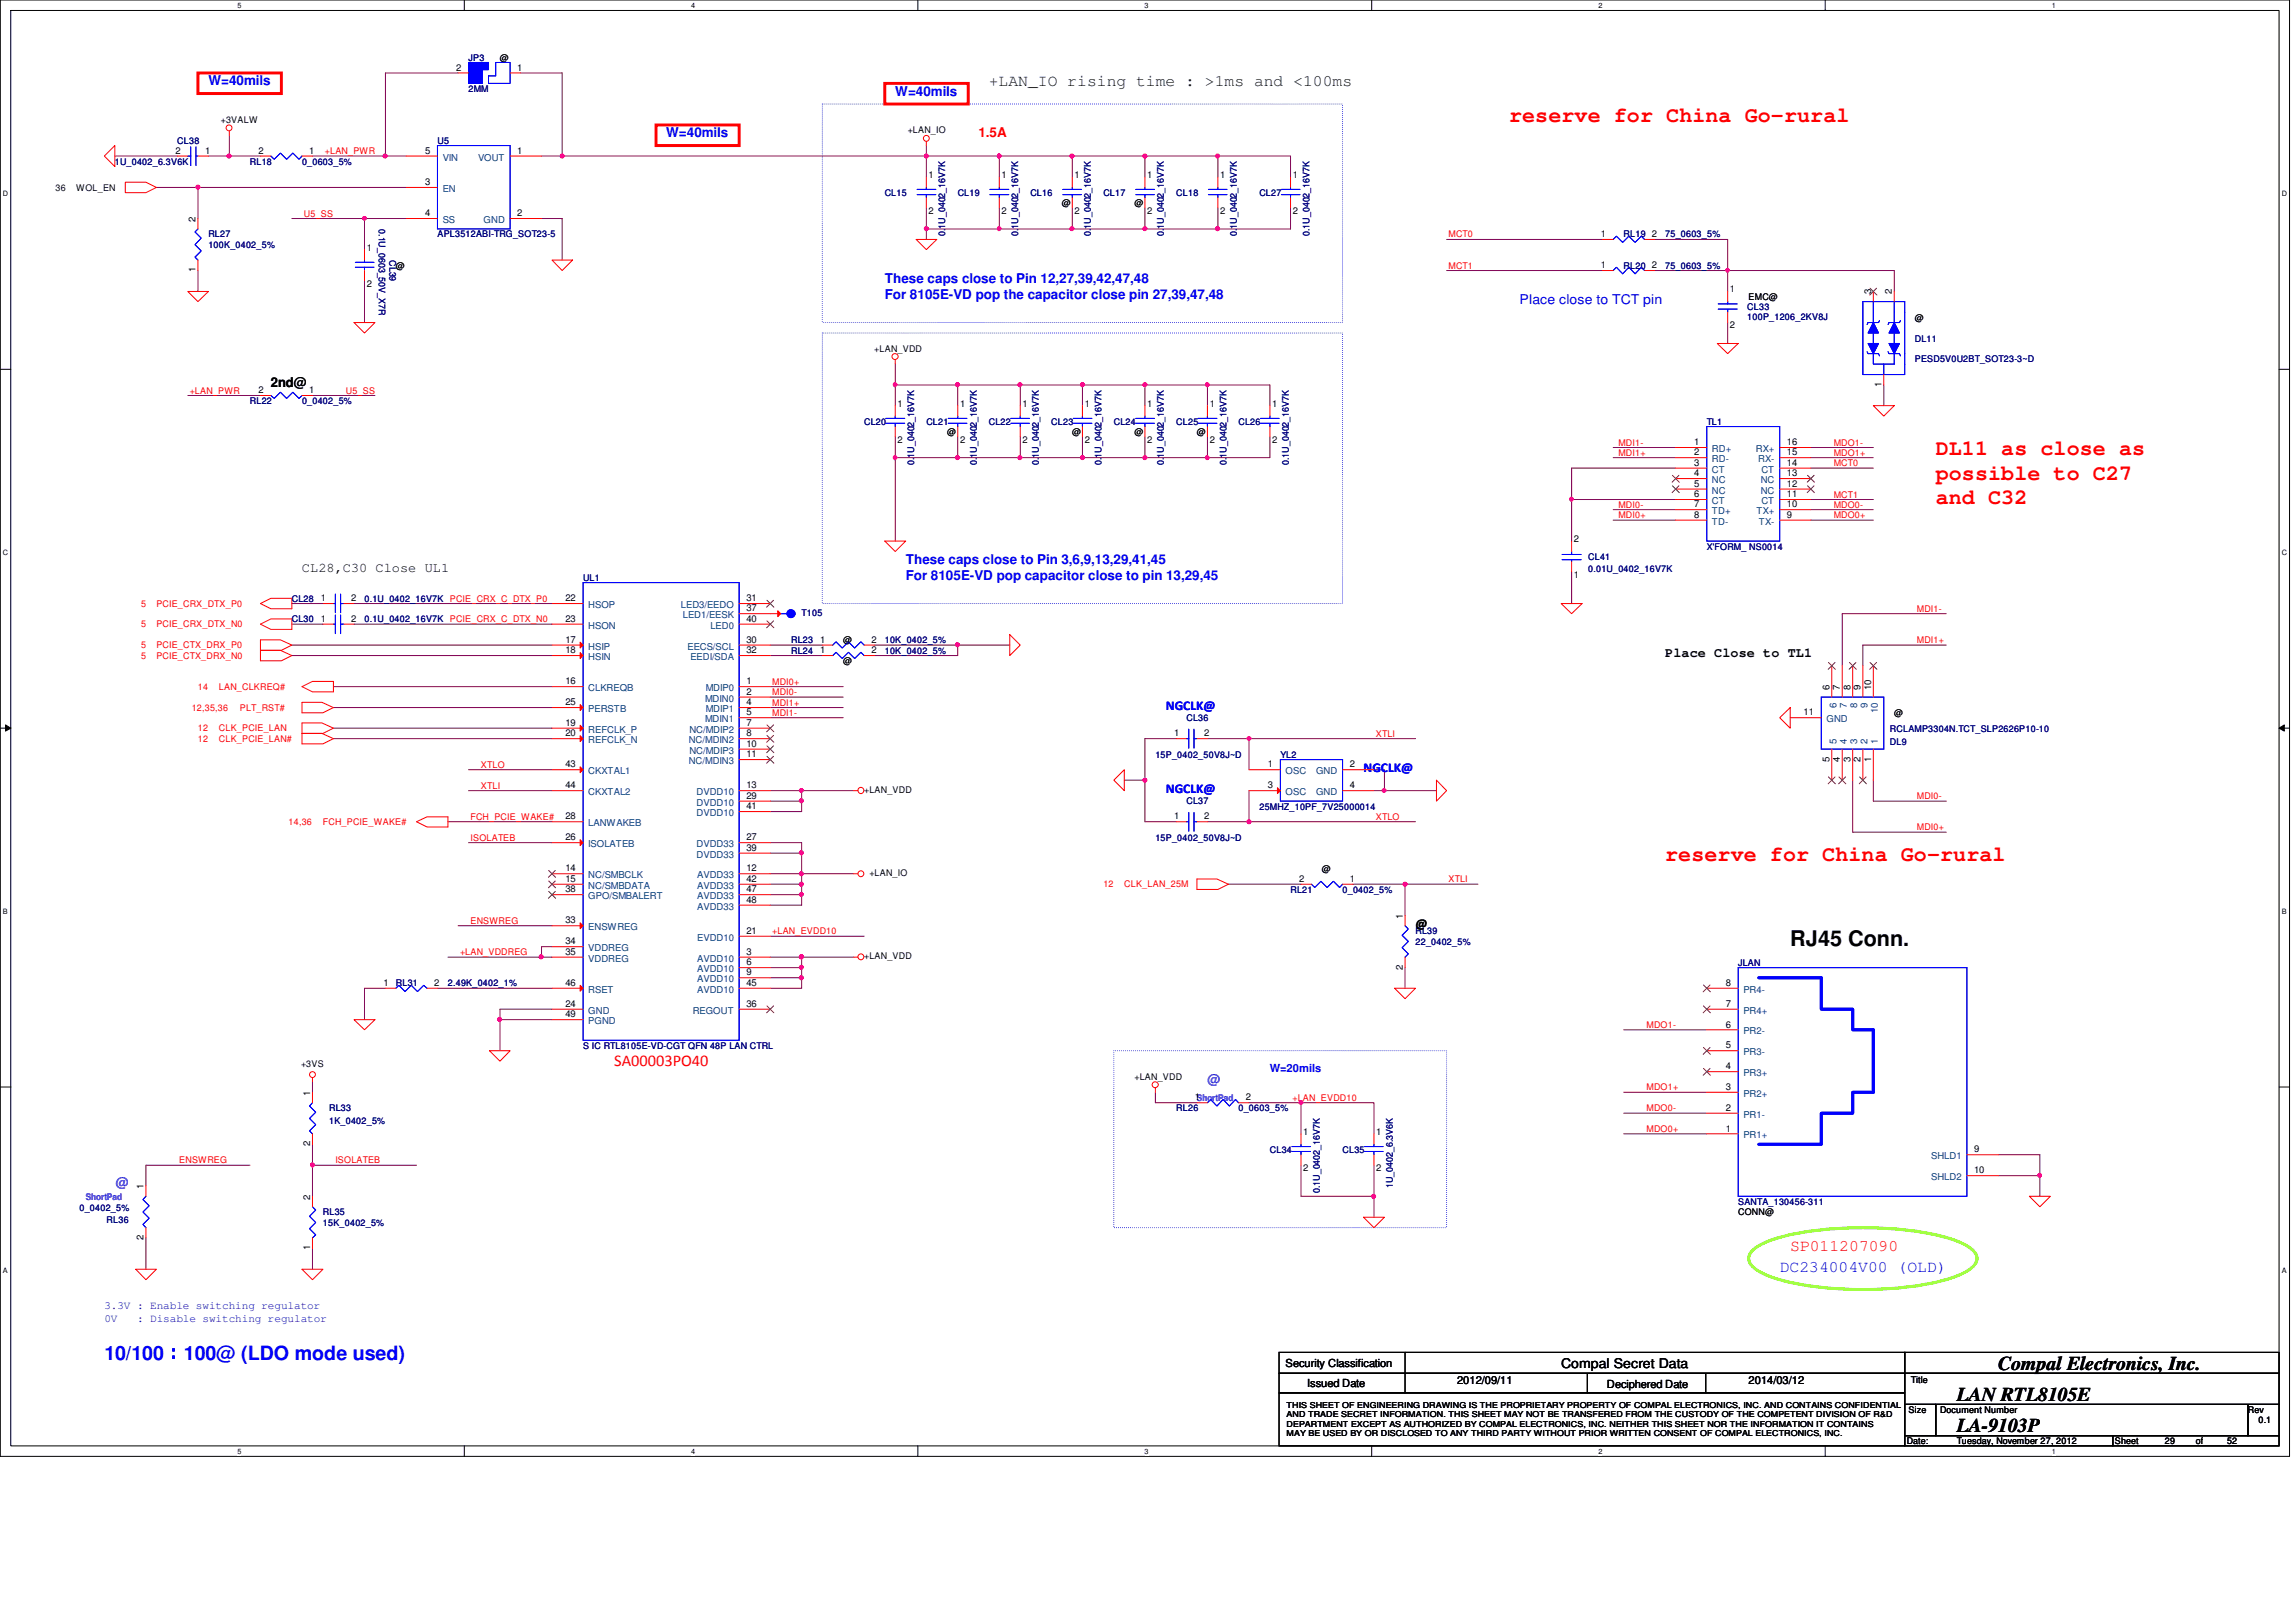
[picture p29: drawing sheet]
<svg xmlns="http://www.w3.org/2000/svg" width="297mm" height="210mm" viewBox="0 0 297 210" stroke-linecap="round" stroke-linejoin="round" font-family="sans-serif">
<defs><g id="words">
<g font-size="2.8" fill="#f00">
<text x="195.2" y="15.8">reserve for China Go-rural</text>
<text x="250.4" y="58.9">DL11 as close as</text>
<text x="250.4" y="62.1">possible to C27</text>
<text x="250.4" y="65.2">and C32</text>
<text x="215.4" y="111.4">reserve for China Go-rural</text>
</g>
<text font-size="2.8" x="231.6" y="122.4">RJ45 Conn.</text>
<text font-size="2.5" fill="#00f" x="13.5" y="176">10/100：100@ (LDO mode used)</text>
<g font-size="2.5">
<text x="258.5" y="177.3">Compal Electronics, Inc.</text>
<text x="253.1" y="185.4">LA-9103P</text>
<text x="253.1" y="181.4">LAN RTL8105E</text>
</g>
<text font-size="2.1" fill="#004000" x="127.9" y="11.1">+LAN_IO rising time : &gt;1ms and &lt;100ms</text>
<g font-size="2.1" fill="#f00">
<text x="79.5" y="138">SA00003PO40</text>
<text x="231.6" y="161.8">SP011207090</text>
</g>
<text font-size="2.1" fill="#00f" x="230.2" y="164.5">DC234004V00 (OLD)</text>
<g font-size="1.7" fill="#00f">
<text x="27" y="11">W=40mils</text>
<text x="86.2" y="17.8">W=40mils</text>
<text x="115.8" y="12.4">W=40mils</text>
<text x="114.5" y="36.6">These caps close to Pin 12,27,39,42,47,48</text>
<text x="114.5" y="38.7">For 8105E-VD pop the capacitor close pin 27,39,47,48</text>
<text x="196.6" y="39.3">Place close to TCT pin</text>
<text x="117.2" y="73">These caps close to Pin 3,6,9,13,29,41,45</text>
<text x="117.2" y="75">For 8105E-VD pop capacitor close to pin 13,29,45</text>
<text x="150.8" y="91.9">NGCLK@</text>
<text x="176.4" y="99.9">NGCLK@</text>
<text x="150.8" y="102.6">NGCLK@</text>
</g>
<text font-size="1.7" fill="#f00" x="126.6" y="17.8">1.5A</text>
<g font-size="1.7">
<text x="35" y="50.1">2nd@</text>
<text x="39.1" y="74.1">CL28,C30 Close UL1</text>
<text x="215.4" y="85">Place Close to TL1</text>
<text x="183.1" y="120.1">@</text>
<text x="202" y="177">Compal Secret Data</text>
</g>
<g font-size="1.7" fill="#8000ff">
<text x="156.2" y="140.3">@</text>
<text x="15" y="153.6">@</text>
</g>
<text font-size="1.4" fill="#00f" x="164.3" y="138.7">W=20mils</text>
<g font-size="1.4" fill="#0000a0">
<text x="13.5" y="169.5">3.3V : Enable switching regulator</text>
<text x="13.5" y="171">0V</text>
<text x="17.7" y="171">: Disable switching regulator</text>
</g>
<g font-size="1.4">
<text x="166.3" y="176.9">Security Classification</text>
<text x="169.1" y="179.5">Issued Date</text>
<text x="188.5" y="179.1">2012/09/11</text>
<text x="207.9" y="179.6">Deciphered Date</text>
<text x="226.2" y="179.1">2014/03/12</text>
</g>
<g font-size="1.2">
<text x="59" y="9.1">2</text>
<text x="64.7" y="7.8">@</text>
<text x="66.9" y="9.1">1</text>
<text x="28.6" y="15.9">+3VALW</text>
<text x="117.4" y="17.3">+LAN_IO</text>
<text x="22.7" y="19.9">2</text>
<text x="26.5" y="19.9">1</text>
<text x="33.4" y="19.9">2</text>
<text x="40" y="19.9">1</text>
<text x="55" y="19.9">5</text>
<text x="55" y="24">3</text>
<text x="66.9" y="19.9">1</text>
<text x="120.1" y="23.1">1</text>
<text x="129.6" y="23.1">1</text>
<text x="139" y="23.1">1</text>
<text x="148.4" y="23.1">1</text>
<text x="157.9" y="23.1">1</text>
<text x="167.3" y="23.1">1</text>
<text x="7.2" y="24.7">36</text>
<text x="9.9" y="24.7">WOL_EN</text>
<text x="25.3" y="28.7" transform="rotate(-90 25.3 28.7)">2</text>
<text x="55" y="28">4</text>
<text x="66.9" y="28">2</text>
<text x="120.1" y="27.6">2</text>
<text x="129.6" y="27.6">2</text>
<text x="137.4" y="26.7">@</text>
<text x="139" y="27.6">2</text>
<text x="146.8" y="26.7">@</text>
<text x="148.4" y="27.6">2</text>
<text x="157.9" y="27.6">2</text>
<text x="167.3" y="27.6">2</text>
<text x="25.3" y="35.3" transform="rotate(-90 25.3 35.3)">1</text>
<text x="47.5" y="32.5">1</text>
<text x="51.2" y="34.8">@</text>
<text x="207.1" y="30.7">1</text>
<text x="207.1" y="34.7">1</text>
<text x="213.7" y="30.7">2</text>
<text x="213.7" y="34.7">2</text>
<text x="47.5" y="37.1">2</text>
<text x="223.8" y="37.8">1</text>
<text x="226.2" y="38.8">EMC@</text>
<text x="242.1" y="38.1" transform="rotate(-90 242.1 38.1)">3</text>
<text x="244.8" y="38.1" transform="rotate(-90 244.8 38.1)">2</text>
<text x="247.7" y="41.5">@</text>
<text x="113.1" y="45.6">+LAN_VDD</text>
<text x="223.8" y="42.5">2</text>
<text x="33.4" y="50.9">2</text>
<text x="40" y="50.9">1</text>
<text x="116.1" y="52.7">1</text>
<text x="124.2" y="52.7">1</text>
<text x="132.3" y="52.7">1</text>
<text x="140.3" y="52.7">1</text>
<text x="148.4" y="52.7">1</text>
<text x="156.5" y="52.7">1</text>
<text x="164.6" y="52.7">1</text>
<text x="243.4" y="50.1" transform="rotate(-90 243.4 50.1)">1</text>
<text x="116.1" y="57.3">2</text>
<text x="122.6" y="56.3">@</text>
<text x="124.2" y="57.3">2</text>
<text x="132.3" y="57.3">2</text>
<text x="138.7" y="56.3">@</text>
<text x="140.3" y="57.3">2</text>
<text x="146.8" y="56.3">@</text>
<text x="148.4" y="57.3">2</text>
<text x="154.9" y="56.3">@</text>
<text x="156.5" y="57.3">2</text>
<text x="164.6" y="57.3">2</text>
<text x="219.2" y="57.6">1</text>
<text x="219.2" y="58.9">2</text>
<text x="231.2" y="58.9">15</text>
<text x="231.2" y="57.6">16</text>
<text x="219.2" y="60.3">3</text>
<text x="219.2" y="64.3">6</text>
<text x="219.2" y="65.7">7</text>
<text x="219.2" y="61.6">4</text>
<text x="219.2" y="63">5</text>
<text x="231.2" y="65.7">10</text>
<text x="231.2" y="64.3">11</text>
<text x="231.2" y="60.3">14</text>
<text x="231.2" y="61.6">13</text>
<text x="231.2" y="63">12</text>
<text x="203.6" y="70.2">2</text>
<text x="219.2" y="67">8</text>
<text x="231.2" y="67">9</text>
<text x="41.5" y="77.8">1</text>
<text x="45.4" y="77.8">2</text>
<text x="73.1" y="77.8">22</text>
<text x="96.6" y="77.8">31</text>
<text x="203.6" y="74.8">1</text>
<text x="41.5" y="80.5">1</text>
<text x="45.4" y="80.5">2</text>
<text x="73.1" y="80.5">23</text>
<text x="73.1" y="83.2">17</text>
<text x="96.6" y="79.1">37</text>
<text x="96.6" y="83.2">30</text>
<text x="96.6" y="80.5">40</text>
<text x="106.1" y="83.2">1</text>
<text x="109.1" y="83.2">@</text>
<text x="112.7" y="83.2">2</text>
<text x="73.1" y="84.5">18</text>
<text x="73.1" y="88.6">16</text>
<text x="96.6" y="84.5">32</text>
<text x="96.6" y="88.6">1</text>
<text x="96.6" y="89.9">2</text>
<text x="106.1" y="84.5">1</text>
<text x="109.1" y="85.9">@</text>
<text x="112.7" y="84.5">2</text>
<text x="236.7" y="89.3" transform="rotate(-90 236.7 89.3)">6</text>
<text x="238" y="89.3" transform="rotate(-90 238 89.3)">7</text>
<text x="239.4" y="89.3" transform="rotate(-90 239.4 89.3)">8</text>
<text x="240.7" y="89.3" transform="rotate(-90 240.7 89.3)">9</text>
<text x="242.1" y="89.3" transform="rotate(-90 242.1 89.3)">10</text>
<text x="73.1" y="91.3">25</text>
<text x="73.1" y="93.9">19</text>
<text x="73.1" y="95.3">20</text>
<text x="96.6" y="95.3">8</text>
<text x="96.6" y="93.9">7</text>
<text x="96.6" y="91.3">4</text>
<text x="96.6" y="92.6">5</text>
<text x="151.9" y="95.3">1</text>
<text x="155.8" y="95.3">2</text>
<text x="233.3" y="92.6">11</text>
<text x="245.1" y="92.7">@</text>
<text x="73.1" y="99.3">43</text>
<text x="96.6" y="98">11</text>
<text x="96.6" y="96.6">10</text>
<text x="164" y="99.3">1</text>
<text x="174.6" y="99.3">2</text>
<text x="236.7" y="98.6" transform="rotate(-90 236.7 98.6)">5</text>
<text x="238" y="98.6" transform="rotate(-90 238 98.6)">4</text>
<text x="239.4" y="98.6" transform="rotate(-90 239.4 98.6)">3</text>
<text x="240.7" y="98.6" transform="rotate(-90 240.7 98.6)">2</text>
<text x="242.1" y="98.6" transform="rotate(-90 242.1 98.6)">1</text>
<text x="73.1" y="106">28</text>
<text x="73.1" y="102">44</text>
<text x="96.6" y="103.4">29</text>
<text x="96.6" y="104.7">41</text>
<text x="96.6" y="102">13</text>
<text x="111.8" y="102.6">+LAN_VDD</text>
<text x="151.9" y="106">1</text>
<text x="155.8" y="106">2</text>
<text x="164" y="102">3</text>
<text x="174.6" y="102">4</text>
<text x="73.1" y="108.8">26</text>
<text x="73.1" y="112.8">14</text>
<text x="96.6" y="112.8">12</text>
<text x="96.6" y="108.8">27</text>
<text x="96.6" y="110.1">39</text>
<text x="112.5" y="113.4">+LAN_IO</text>
<text x="171" y="112.9">@</text>
<text x="73.1" y="119.5">33</text>
<text x="73.1" y="114.1">15</text>
<text x="73.1" y="115.5">38</text>
<text x="96.6" y="114.1">42</text>
<text x="96.6" y="115.5">47</text>
<text x="96.6" y="116.8">48</text>
<text x="168.1" y="114.1">2</text>
<text x="174.6" y="114.1">1</text>
<text x="181.5" y="118.9" transform="rotate(-90 181.5 118.9)">1</text>
<text x="73.1" y="122.2">34</text>
<text x="73.1" y="123.6">35</text>
<text x="96.6" y="123.6">3</text>
<text x="96.6" y="120.9">21</text>
<text x="96.6" y="124.9">6</text>
<text x="111.8" y="124.2">+LAN_VDD</text>
<text x="181.5" y="125.5" transform="rotate(-90 181.5 125.5)">2</text>
<text x="49.6" y="127.6">1</text>
<text x="56.2" y="127.6">2</text>
<text x="73.1" y="127.6">46</text>
<text x="73.1" y="130.3">24</text>
<text x="73.1" y="131.7">49</text>
<text x="96.6" y="130.3">36</text>
<text x="96.6" y="126.2">9</text>
<text x="96.6" y="127.6">45</text>
<text x="223.3" y="130.3">7</text>
<text x="223.3" y="127.6">8</text>
<text x="223.3" y="135.7">5</text>
<text x="223.3" y="133">6</text>
<text x="38.9" y="138.1">+3VS</text>
<text x="40.1" y="141.8" transform="rotate(-90 40.1 141.8)">1</text>
<text x="146.8" y="139.8">+LAN_VDD</text>
<text x="154.6" y="142.4">1ShortPad</text>
<text x="161.2" y="142.4">2</text>
<text x="223.3" y="143.8">2</text>
<text x="223.3" y="141.1">3</text>
<text x="223.3" y="138.4">4</text>
<text x="40.1" y="148.3" transform="rotate(-90 40.1 148.3)">2</text>
<text x="168.6" y="146.9">1</text>
<text x="178.1" y="146.9">1</text>
<text x="223.3" y="146.4">1</text>
<text x="255.4" y="149.1">9</text>
<text x="18.6" y="153.9" transform="rotate(-90 18.6 153.9)">1</text>
<text x="40.1" y="155.2" transform="rotate(-90 40.1 155.2)">2</text>
<text x="168.6" y="151.5">2</text>
<text x="178.1" y="151.5">2</text>
<text x="255.4" y="151.8">10</text>
<text x="18.6" y="160.5" transform="rotate(-90 18.6 160.5)">2</text>
<text x="40.1" y="161.8" transform="rotate(-90 40.1 161.8)">1</text>
<text x="224.9" y="157.3">CONN@</text>
<text x="247.2" y="178.9">Title</text>
<text x="246.9" y="182.8">Size</text>
<text x="251" y="182.8">Document Number</text>
<text x="290.8" y="182.8">Rev</text>
<text x="292.2" y="184.2">0.1</text>
<text x="246.7" y="186.9">Date:</text>
<text x="253.1" y="186.9">Tuesday, November 27, 2012</text>
<text x="273.6" y="186.9">Sheet</text>
<text x="280.1" y="186.9">29</text>
<text x="284.1" y="186.9">of</text>
<text x="288.1" y="186.9">52</text>
</g>
<g font-size="1.2" fill="#000080">
<text x="60.6" y="7.8">JP3</text>
<text x="60.6" y="11.9">2MM</text>
<text x="14.9" y="21.3">1U_0402_6.3V6K</text>
<text x="22.9" y="18.6">CL38</text>
<text x="32.3" y="21.3">RL18</text>
<text x="39.1" y="21.3">0_0603_5%</text>
<text x="56.6" y="18.6">U5</text>
<text x="49" y="29.6" transform="rotate(90 49 29.6)">0.1U_0603_50V_X7R</text>
<text x="114.5" y="25.4">CL15</text>
<text x="123.9" y="25.4">CL19</text>
<text x="133.3" y="25.4">CL16</text>
<text x="142.7" y="25.4">CL17</text>
<text x="152.2" y="25.4">CL18</text>
<text x="162.9" y="25.4">CL27</text>
<text x="27" y="30.7">RL27</text>
<text x="27" y="32.1">100K_0402_5%</text>
<text x="50.4" y="33.7" transform="rotate(90 50.4 33.7)">CL39</text>
<text x="56.6" y="30.7">APL3512ABI-TRG_SOT23-5</text>
<text x="122.3" y="30.6" transform="rotate(-90 122.3 30.6)">0.1U_0402_16V7K</text>
<text x="131.7" y="30.6" transform="rotate(-90 131.7 30.6)">0.1U_0402_16V7K</text>
<text x="141.1" y="30.6" transform="rotate(-90 141.1 30.6)">0.1U_0402_16V7K</text>
<text x="150.6" y="30.6" transform="rotate(-90 150.6 30.6)">0.1U_0402_16V7K</text>
<text x="160" y="30.6" transform="rotate(-90 160 30.6)">0.1U_0402_16V7K</text>
<text x="169.4" y="30.6" transform="rotate(-90 169.4 30.6)">0.1U_0402_16V7K</text>
<text x="210.1" y="30.7">RL19</text>
<text x="210.1" y="34.8">RL20</text>
<text x="215.4" y="30.7">75_0603_5%</text>
<text x="215.4" y="34.8">75_0603_5%</text>
<text x="226.1" y="40.1">CL33</text>
<text x="226.1" y="41.4">100P_1206_2KV8J</text>
<text x="247.7" y="44.2">DL11</text>
<text x="247.7" y="46.9">PESD5V0U2BT_SOT23-3~D</text>
<text x="32.3" y="52.3">RL22</text>
<text x="39.1" y="52.3">0_0402_5%</text>
<text x="111.8" y="54.9">CL20</text>
<text x="119.8" y="54.9">CL21</text>
<text x="127.9" y="54.9">CL22</text>
<text x="136" y="54.9">CL23</text>
<text x="144.1" y="54.9">CL24</text>
<text x="152.2" y="54.9">CL25</text>
<text x="160.2" y="54.9">CL26</text>
<text x="220.8" y="54.9">TL1</text>
<text x="118.3" y="60.2" transform="rotate(-90 118.3 60.2)">0.1U_0402_16V7K</text>
<text x="126.4" y="60.2" transform="rotate(-90 126.4 60.2)">0.1U_0402_16V7K</text>
<text x="134.4" y="60.2" transform="rotate(-90 134.4 60.2)">0.1U_0402_16V7K</text>
<text x="142.5" y="60.2" transform="rotate(-90 142.5 60.2)">0.1U_0402_16V7K</text>
<text x="150.6" y="60.2" transform="rotate(-90 150.6 60.2)">0.1U_0402_16V7K</text>
<text x="158.7" y="60.2" transform="rotate(-90 158.7 60.2)">0.1U_0402_16V7K</text>
<text x="166.7" y="60.2" transform="rotate(-90 166.7 60.2)">0.1U_0402_16V7K</text>
<text x="220.8" y="71.1">X'FORM_ NS0014</text>
<text x="37.8" y="77.9">CL28</text>
<text x="47.2" y="77.9">0.1U_0402_16V7K</text>
<text x="75.4" y="75.1">UL1</text>
<text x="205.5" y="72.5">CL41</text>
<text x="205.5" y="74.1">0.01U_0402_16V7K</text>
<text x="37.8" y="80.5">CL30</text>
<text x="47.2" y="80.5">0.1U_0402_16V7K</text>
<text x="102.4" y="83.2">RL23</text>
<text x="103.7" y="79.7">T105</text>
<text x="114.5" y="83.2">10K_0402_5%</text>
<text x="102.4" y="84.6">RL24</text>
<text x="114.5" y="84.6">10K_0402_5%</text>
<text x="153.5" y="93.3">CL36</text>
<text x="244.5" y="94.8">RCLAMP3304N.TCT_SLP2626P10-10</text>
<text x="149.5" y="98">15P_0402_50V8J~D</text>
<text x="165.6" y="98">YL2</text>
<text x="244.5" y="96.4">DL9</text>
<text x="153.5" y="104.1">CL37</text>
<text x="162.9" y="104.8">25MHZ_10PF_7V25000014</text>
<text x="149.5" y="108.8">15P_0402_50V8J~D</text>
<text x="167" y="115.5">RL21</text>
<text x="173.7" y="115.5">0_0402_5%</text>
<text x="183.1" y="120.9">RL39</text>
<text x="183.1" y="122.3">22_0402_5%</text>
<text x="224.9" y="125">JLAN</text>
<text x="51.2" y="127.6">RL31</text>
<text x="58" y="127.6">2.49K_0402_1%</text>
<text x="75.4" y="135.7">S IC RTL8105E-VD-CGT QFN 48P LAN CTRL</text>
<text x="42.6" y="143.8">RL33</text>
<text x="152.2" y="143.8">RL26</text>
<text x="160.2" y="143.8">0_0603_5%</text>
<text x="42.6" y="145.4">1K_0402_5%</text>
<text x="164.3" y="149.2">CL34</text>
<text x="173.7" y="149.2">CL35</text>
<text x="170.8" y="154.4" transform="rotate(-90 170.8 154.4)">0.1U_0402_16V7K</text>
<text x="180.2" y="153.8" transform="rotate(-90 180.2 153.8)">1U_0402_6.3V6K</text>
<text x="224.9" y="155.9">SANTA_130456-311</text>
<text x="10.3" y="156.7">0_0402_5%</text>
<text x="13.8" y="158.3">RL36</text>
<text x="41.8" y="157.3">RL35</text>
<text x="41.8" y="158.6">15K_0402_5%</text>
</g>
<g font-size="1.2" fill="#f00">
<text x="42" y="19.9">+LAN_PWR</text>
<text x="39.3" y="28">U5_SS</text>
<text x="187.4" y="34.8">MCT1</text>
<text x="187.4" y="30.7">MCT0</text>
<text x="24.5" y="50.9">+LAN_PWR</text>
<text x="44.7" y="50.9">U5_SS</text>
<text x="209.4" y="59">MDI1+</text>
<text x="209.4" y="57.7">MDI1-</text>
<text x="237.2" y="59">MDO1+</text>
<text x="237.2" y="57.7">MDO1-</text>
<text x="209.4" y="65.7">MDI0-</text>
<text x="237.2" y="60.3">MCT0</text>
<text x="237.2" y="64.4">MCT1</text>
<text x="237.2" y="65.7">MDO0-</text>
<text x="209.4" y="67.1">MDI0+</text>
<text x="237.2" y="67.1">MDO0+</text>
<text x="58.2" y="77.9">PCIE_CRX_C_DTX_P0</text>
<text x="18.2" y="83.9">5</text>
<text x="18.2" y="81.2">5</text>
<text x="18.2" y="78.5">5</text>
<text x="20.2" y="83.9">PCIE_CTX_DRX_P0</text>
<text x="20.2" y="81.2">PCIE_CRX_DTX_N0</text>
<text x="20.2" y="78.5">PCIE_CRX_DTX_P0</text>
<text x="58.2" y="80.5">PCIE_CRX_C_DTX_N0</text>
<text x="248" y="79.2">MDI1-</text>
<text x="248" y="83.2">MDI1+</text>
<text x="18.2" y="85.3">5</text>
<text x="20.2" y="85.3">PCIE_CTX_DRX_N0</text>
<text x="25.6" y="89.3">14</text>
<text x="28.3" y="89.3">LAN_CLKREQ#</text>
<text x="99.9" y="90">MDI0-</text>
<text x="99.9" y="88.6">MDI0+</text>
<text x="24.8" y="92">12,35,36</text>
<text x="25.6" y="94.7">12</text>
<text x="28.3" y="94.7">CLK_PCIE_LAN</text>
<text x="31" y="92">PLT_RST#</text>
<text x="99.9" y="92.6">MDI1-</text>
<text x="99.9" y="91.3">MDI1+</text>
<text x="178" y="95.3">XTLI</text>
<text x="25.6" y="96">12</text>
<text x="28.3" y="96">CLK_PCIE_LAN#</text>
<text x="62.2" y="99.4">XTLO</text>
<text x="37.3" y="106.8">14,36</text>
<text x="41.8" y="106.8">FCH_PCIE_WAKE#</text>
<text x="60.9" y="106.1">FCH_PCIE_WAKE#</text>
<text x="62.2" y="102.1">XTLI</text>
<text x="178" y="106.1">XTLO</text>
<text x="248" y="107.4">MDI0+</text>
<text x="248" y="103.4">MDI0-</text>
<text x="60.9" y="108.8">ISOLATEB</text>
<text x="60.9" y="119.5">ENSWREG</text>
<text x="142.7" y="114.9">12</text>
<text x="145.5" y="114.9">CLK_LAN_25M</text>
<text x="187.4" y="114.2">XTLI</text>
<text x="59.5" y="123.6">+LAN_VDDREG</text>
<text x="99.9" y="120.9">+LAN_EVDD10</text>
<text x="213" y="133">MDO1-</text>
<text x="167.2" y="142.5">+LAN_EVDD10</text>
<text x="213" y="143.8">MDO0-</text>
<text x="213" y="141.1">MDO1+</text>
<text x="213" y="146.5">MDO0+</text>
<text x="23.2" y="150.5">ENSWREG</text>
<text x="43.4" y="150.5">ISOLATEB</text>
</g>
<g font-size="1.2" fill="#004080">
<text x="57.3" y="20.8">VIN</text>
<text x="61.8" y="20.8">VOUT</text>
<text x="57.3" y="28.9">SS</text>
<text x="57.3" y="24.8">EN</text>
<text x="62.6" y="28.9">GND</text>
<text x="221.5" y="58.5">RD+</text>
<text x="221.5" y="59.8">RD-</text>
<text x="227.2" y="58.5">RX+</text>
<text x="227.5" y="59.8">RX-</text>
<text x="221.5" y="61.2">CT</text>
<text x="221.5" y="65.2">CT</text>
<text x="221.5" y="62.5">NC</text>
<text x="221.5" y="63.9">NC</text>
<text x="227.8" y="62.5">NC</text>
<text x="227.8" y="63.9">NC</text>
<text x="227.9" y="65.2">CT</text>
<text x="227.9" y="61.2">CT</text>
<text x="221.5" y="66.5">TD+</text>
<text x="221.5" y="67.9">TD-</text>
<text x="227.2" y="66.5">TX+</text>
<text x="227.5" y="67.9">TX-</text>
<text x="76.1" y="78.7">HSOP</text>
<text x="76.1" y="81.4">HSON</text>
<text x="88.1" y="78.7">LED3/EEDO</text>
<text x="88.3" y="80">LED1/EESK</text>
<text x="91.9" y="81.4">LED0</text>
<text x="76.1" y="84.1">HSIP</text>
<text x="76.1" y="85.4">HSIN</text>
<text x="76.1" y="89.5">CLKREQB</text>
<text x="88.9" y="84.1">EECS/SCL</text>
<text x="89.3" y="85.4">EEDI/SDA</text>
<text x="91.3" y="89.5">MDIP0</text>
<text x="76.1" y="92.2">PERSTB</text>
<text x="76.1" y="94.8">REFCLK_P</text>
<text x="89.2" y="94.8">NC/MDIP2</text>
<text x="91.2" y="93.5">MDIN1</text>
<text x="91.2" y="90.8">MDIN0</text>
<text x="91.3" y="92.2">MDIP1</text>
<text x="236.3" y="93.5">GND</text>
<text x="237.6" y="91.6" transform="rotate(-90 237.6 91.6)">6</text>
<text x="238.9" y="91.6" transform="rotate(-90 238.9 91.6)">7</text>
<text x="240.3" y="91.6" transform="rotate(-90 240.3 91.6)">8</text>
<text x="241.6" y="91.6" transform="rotate(-90 241.6 91.6)">9</text>
<text x="242.9" y="92.2" transform="rotate(-90 242.9 92.2)">10</text>
<text x="76.1" y="96.2">REFCLK_N</text>
<text x="76.1" y="100.2">CKXTAL1</text>
<text x="89.1" y="96.2">NC/MDIN2</text>
<text x="89.1" y="98.9">NC/MDIN3</text>
<text x="89.2" y="97.5">NC/MDIP3</text>
<text x="166.3" y="100.2">OSC</text>
<text x="170.3" y="100.2">GND</text>
<text x="237.6" y="96.3" transform="rotate(-90 237.6 96.3)">5</text>
<text x="238.9" y="96.3" transform="rotate(-90 238.9 96.3)">4</text>
<text x="240.3" y="96.3" transform="rotate(-90 240.3 96.3)">3</text>
<text x="241.6" y="96.3" transform="rotate(-90 241.6 96.3)">2</text>
<text x="242.9" y="96.3" transform="rotate(-90 242.9 96.3)">1</text>
<text x="76.1" y="106.9">LANWAKEB</text>
<text x="76.1" y="102.9">CKXTAL2</text>
<text x="90.1" y="104.3">DVDD10</text>
<text x="90.1" y="105.6">DVDD10</text>
<text x="90.1" y="102.9">DVDD10</text>
<text x="166.3" y="102.9">OSC</text>
<text x="170.3" y="102.9">GND</text>
<text x="76.1" y="109.6">ISOLATEB</text>
<text x="76.1" y="113.7">NC/SMBCLK</text>
<text x="90.1" y="109.6">DVDD33</text>
<text x="90.1" y="111">DVDD33</text>
<text x="90.2" y="113.7">AVDD33</text>
<text x="76.1" y="115">NC/SMBDATA</text>
<text x="76.1" y="116.4">GPO/SMBALERT</text>
<text x="90.2" y="115">AVDD33</text>
<text x="90.2" y="116.4">AVDD33</text>
<text x="90.2" y="117.7">AVDD33</text>
<text x="76.1" y="123.1">VDDREG</text>
<text x="76.1" y="120.4">ENSWREG</text>
<text x="76.1" y="124.5">VDDREG</text>
<text x="90.2" y="124.5">AVDD10</text>
<text x="90.2" y="121.8">EVDD10</text>
<text x="90.2" y="125.8">AVDD10</text>
<text x="76.1" y="128.5">RSET</text>
<text x="76.1" y="131.2">GND</text>
<text x="89.6" y="131.2">REGOUT</text>
<text x="90.2" y="127.1">AVDD10</text>
<text x="90.2" y="128.5">AVDD10</text>
<text x="225.5" y="131.2">PR4+</text>
<text x="225.5" y="128.5">PR4-</text>
<text x="76.1" y="132.5">PGND</text>
<text x="225.5" y="136.6">PR3-</text>
<text x="225.5" y="133.9">PR2-</text>
<text x="225.5" y="141.9">PR2+</text>
<text x="225.5" y="139.3">PR3+</text>
<text x="225.5" y="144.7">PR1-</text>
<text x="225.5" y="147.3">PR1+</text>
<text x="249.8" y="152.7">SHLD2</text>
<text x="249.8" y="150">SHLD1</text>
</g>
<text font-size="1.2" fill="#8000ff" x="11.1" y="155.2">ShortPad</text>
<g font-size="1.1">
<text x="166.5" y="182.2">THIS SHEET OF ENGINEERING DRAWING IS THE PROPRIETARY PROPERTY OF COMPAL ELECTRONICS, INC. AND CONTAINS CONFIDENTIAL</text>
<text x="166.5" y="183.4">AND TRADE SECRET INFORMATION. THIS SHEET MAY NOT BE TRANSFERED FROM THE CUSTODY OF THE COMPETENT DIVISION OF R&amp;D</text>
<text x="166.5" y="184.6">DEPARTMENT EXCEPT AS AUTHORIZED BY COMPAL ELECTRONICS, INC. NEITHER THIS SHEET NOR THE INFORMATION IT CONTAINS</text>
<text x="166.5" y="185.8">MAY BE USED BY OR DISCLOSED TO ANY THIRD PARTY WITHOUT PRIOR WRITTEN CONSENT OF COMPAL ELECTRONICS, INC.</text>
</g>
<g font-size=".9">
<text x="30.7" y="1">5</text>
<text x="89.4" y="1">4</text>
<text x="148.1" y="1">3</text>
<text x="206.8" y="1">2</text>
<text x="265.5" y="1">1</text>
<text x=".4" y="25.4">D</text>
<text x="295.2" y="25.4">D</text>
<text x=".4" y="71.8">C</text>
<text x="295.2" y="71.8">C</text>
<text x=".4" y="118.3">B</text>
<text x="295.2" y="118.3">B</text>
<text x=".4" y="164.7">A</text>
<text x="295.2" y="164.7">A</text>
<text x="30.7" y="188.1">5</text>
<text x="89.4" y="188.1">4</text>
<text x="148.1" y="188.1">3</text>
<text x="206.8" y="188.1">2</text>
<text x="265.5" y="188.1">1</text>
</g>
</g></defs>
<path d="M0 0h296.2v188.5h-296.2zM1.4 1.4h293.4v185.7h-293.4z" fill="none" stroke="#000" stroke-width=".13"/>
<g fill="#fff">
<path d="M30.7 .2h.5v1h-.5z"/>
<path d="M30.7 187.3h.5v1h-.5z"/>
</g>
<path d="M60.1 0v1.4M60.1 187.1v1.4" fill="none" stroke="#000" stroke-width=".13"/>
<g fill="#fff">
<path d="M89.4 .2h.5v1h-.5z"/>
<path d="M89.4 187.3h.5v1h-.5z"/>
</g>
<path d="M118.7 0v1.4M118.7 187.1v1.4" fill="none" stroke="#000" stroke-width=".13"/>
<g fill="#fff">
<path d="M148.1 .2h.5v1h-.5z"/>
<path d="M148.1 187.3h.5v1h-.5z"/>
</g>
<path d="M177.5 0v1.4M177.5 187.1v1.4" fill="none" stroke="#000" stroke-width=".13"/>
<g fill="#fff">
<path d="M206.8 .2h.5v1h-.5z"/>
<path d="M206.8 187.3h.5v1h-.5z"/>
</g>
<path d="M236.1 0v1.4M236.1 187.1v1.4" fill="none" stroke="#000" stroke-width=".13"/>
<g fill="#fff">
<path d="M265.5 .2h.5v1h-.5z"/>
<path d="M265.5 187.3h.5v1h-.5z"/>
<path d="M.4 24.6h.7v1h-.7z"/>
<path d="M295.2 24.6h.7v1h-.7z"/>
<path d="M.4 71h.7v1.1h-.7z"/>
<path d="M295.2 71h.7v1.1h-.7z"/>
</g>
<path d="M0 47.8h1.4M294.8 47.8h1.4" fill="none" stroke="#000" stroke-width=".13"/>
<g fill="#fff">
<path d="M.4 117.4h.6v1.1h-.6z"/>
<path d="M295.2 117.4h.6v1.1h-.6z"/>
</g>
<path d="M0 94.2h1.4M.7 93.8l.7 .4-.7 .4zM294.8 94.2l.7-.4v.8zM294.8 94.2h1.4" fill="none" stroke="#000" stroke-width=".13"/>
<path d="M.7 93.8l.7 .4-.7 .4zM294.8 94.2l.7-.4v.8z" fill="#000"/>
<g fill="#fff">
<path d="M.4 163.9h.6v1h-.6z"/>
<path d="M295.2 163.9h.6v1h-.6z"/>
</g>
<path d="M0 140.7h1.4M294.8 140.7h1.4" fill="none" stroke="#000" stroke-width=".13"/>
<path d="M106.4 13.5h67.3v28.2h-67.3zM106.4 43.1h67.3v35h-67.3zM144.1 136h43.1v22.9h-43.1z" fill="none" stroke="#00f" stroke-width=".13" stroke-dasharray="0 .3"/>
<path d="M25.6 9.4h10.8v2.7h-10.8zM84.9 16.2h10.7v2.6h-10.7zM114.5 10.8h10.8v2.7h-10.8z" fill="none" stroke="#f00" stroke-width=".38"/>
<path d="M226.7 161.9a7.7 7.7 0 0 1 3.3-1.7 46.3 46.3 0 0 1 22 0 7.8 7.8 0 0 1 3.3 1.7 1.29 1.29 0 0 1 0 1.9 7.8 7.8 0 0 1-3.3 1.7 45.5 45.5 0 0 1-22 0 7.8 7.8 0 0 1-3.3-1.7 1.3 1.3 0 0 1 0-1.9z" fill="none" stroke="#80ff00" stroke-width=".38"/>
<path d="M149.5 141.4v1.3h5.4M168.3 150.8v4M168.3 142.7h9.5v4" fill="none" stroke="#800040" stroke-width=".13"/>
<circle cx="168.3" cy="142.7" r=".25" fill="#f0f"/>
<circle cx="168.3" cy="142.7" r=".25" fill="none" stroke="#f0f" stroke-width=".13"/>
<path d="M168.3 154.8h9.5" fill="none" stroke="#800040" stroke-width=".13"/>
<circle cx="177.7" cy="154.8" r=".26" fill="#f0f"/>
<circle cx="177.7" cy="154.8" r=".26" fill="none" stroke="#f0f" stroke-width=".13"/>
<path d="M158.9 114.4h9.4M161.6 102.3v4M179.1 102.3h6.7M181.8 114.4h9.4M161.6 142.7h6.7v4M177.8 150.8v6.7" fill="none" stroke="#800040" stroke-width=".13"/>
<circle cx="179.1" cy="102.3" r=".25" fill="#f0f"/>
<circle cx="179.1" cy="102.3" r=".25" fill="none" stroke="#f0f" stroke-width=".13"/>
<path d="M167 20.2v2.7M167 26.9v2.7h-9.4M177.8 99.6h1.3v2.7h-1.3" fill="none" stroke="#800040" stroke-width=".13"/>
<circle cx="157.5" cy="29.6" r=".26" fill="#f0f"/>
<circle cx="157.5" cy="29.6" r=".26" fill="none" stroke="#f0f" stroke-width=".13"/>
<path d="M140 59.2h8.1" fill="none" stroke="#800040" stroke-width=".13"/>
<circle cx="140" cy="59.2" r=".26" fill="#f0f"/>
<circle cx="140" cy="59.2" r=".26" fill="none" stroke="#f0f" stroke-width=".13"/>
<path d="M138.7 29.6h9.4M138.7 20.2h9.4M115.8 59.2h8.1M132 59.2h8" fill="none" stroke="#800040" stroke-width=".13"/>
<path d="M115.6 59h.2l.2 .1v.3l-.2 .1-.2-.1z" fill-rule="evenodd" fill="#f0f"/>
<path d="M115.6 59h.2l.2 .1v.3l-.2 .1-.2-.1z" fill="none" stroke="#f0f" stroke-width=".13"/>
<path d="M132 49.8h8M148.1 59.2h8.1" fill="none" stroke="#800040" stroke-width=".13"/>
<path d="M156 59h.2l.2 .1-.1 .3-.1 .1-.2-.1z" fill-rule="evenodd" fill="#f0f"/>
<path d="M156 59h.2l.2 .1-.1 .3-.1 .1-.2-.1z" fill="none" stroke="#f0f" stroke-width=".13"/>
<circle cx="148.1" cy="59.2" r=".26" fill="#f0f"/>
<circle cx="148.1" cy="59.2" r=".26" fill="none" stroke="#f0f" stroke-width=".13"/>
<path d="M161.6 106.3h21.5" fill="none" stroke="#800040" stroke-width=".13"/>
<circle cx="161.6" cy="106.3" r=".26" fill="#f0f"/>
<circle cx="161.6" cy="106.3" r=".26" fill="none" stroke="#f0f" stroke-width=".13"/>
<path d="M123.9 59.2h8.1M156.2 56.6v2.6" fill="none" stroke="#800040" stroke-width=".13"/>
<circle cx="131.9" cy="59.2" r=".26" fill="#f0f"/>
<circle cx="131.9" cy="59.2" r=".26" fill="none" stroke="#f0f" stroke-width=".13"/>
<circle cx="123.9" cy="59.2" r=".26" fill="#f0f"/>
<circle cx="123.9" cy="59.2" r=".26" fill="none" stroke="#f0f" stroke-width=".13"/>
<path d="M148.1 20.2h9.5" fill="none" stroke="#800040" stroke-width=".13"/>
<circle cx="157.5" cy="20.2" r=".26" fill="#f0f"/>
<circle cx="157.5" cy="20.2" r=".26" fill="none" stroke="#f0f" stroke-width=".13"/>
<circle cx="148.1" cy="20.2" r=".26" fill="#f0f"/>
<circle cx="148.1" cy="20.2" r=".26" fill="none" stroke="#f0f" stroke-width=".13"/>
<path d="M119.8 20.2v2.7" fill="none" stroke="#800040" stroke-width=".13"/>
<circle cx="119.8" cy="20.2" r=".26" fill="#f0f"/>
<circle cx="119.8" cy="20.2" r=".26" fill="none" stroke="#f0f" stroke-width=".13"/>
<path d="M119.8 18.8v1.4M119.8 29.6v1.4M129.3 20.2h9.4M148.1 26.9v2.7" fill="none" stroke="#800040" stroke-width=".13"/>
<circle cx="138.7" cy="20.2" r=".26" fill="#f0f"/>
<circle cx="138.7" cy="20.2" r=".26" fill="none" stroke="#f0f" stroke-width=".13"/>
<path d="M129.1 20l.1-.1 .3 .2-.1 .3h-.2h-.1z" fill-rule="evenodd" fill="#f0f"/>
<path d="M129.1 20l.1-.1 .3 .2-.1 .3h-.2h-.1z" fill="none" stroke="#f0f" stroke-width=".13"/>
<path d="M119.8 20.2h9.5v2.7M138.7 20.2v2.7" fill="none" stroke="#800040" stroke-width=".13"/>
<path d="M129.1 20l.1-.1 .3 .2-.1 .3h-.2h-.1z" fill-rule="evenodd" fill="#f0f"/>
<path d="M129.1 20l.1-.1 .3 .2-.1 .3h-.2h-.1z" fill="none" stroke="#f0f" stroke-width=".13"/>
<path d="M138.7 26.9v2.7h-9.4" fill="none" stroke="#800040" stroke-width=".13"/>
<circle cx="138.7" cy="29.6" r=".26" fill="#f0f"/>
<circle cx="138.7" cy="29.6" r=".26" fill="none" stroke="#f0f" stroke-width=".13"/>
<path d="M129.1 29.4l.1-.1 .3 .1-.1 .4h-.2h-.1z" fill-rule="evenodd" fill="#f0f"/>
<path d="M129.1 29.4l.1-.1 .3 .1-.1 .4h-.2h-.1z" fill="none" stroke="#f0f" stroke-width=".13"/>
<path d="M148.1 20.2v2.7M115.8 49.8v2.7M123.9 49.8h8.1" fill="none" stroke="#800040" stroke-width=".13"/>
<circle cx="131.9" cy="49.8" r=".26" fill="#f0f"/>
<circle cx="131.9" cy="49.8" r=".26" fill="none" stroke="#f0f" stroke-width=".13"/>
<path d="M115.8 49.8h8.1" fill="none" stroke="#800040" stroke-width=".13"/>
<circle cx="123.9" cy="49.8" r=".26" fill="#f0f"/>
<circle cx="123.9" cy="49.8" r=".26" fill="none" stroke="#f0f" stroke-width=".13"/>
<path d="M115.6 49.6l.2-.1 .2 .1v.4h-.2h-.2z" fill-rule="evenodd" fill="#f0f"/>
<path d="M115.6 49.6l.2-.1 .2 .1v.4h-.2h-.2z" fill="none" stroke="#f0f" stroke-width=".13"/>
<path d="M148.1 29.6h9.5M157.6 20.2v2.7M148.1 49.8v2.7M156.2 49.8v2.7" fill="none" stroke="#800040" stroke-width=".13"/>
<circle cx="157.5" cy="29.6" r=".26" fill="#f0f"/>
<circle cx="157.5" cy="29.6" r=".26" fill="none" stroke="#f0f" stroke-width=".13"/>
<circle cx="148.1" cy="29.6" r=".26" fill="#f0f"/>
<circle cx="148.1" cy="29.6" r=".26" fill="none" stroke="#f0f" stroke-width=".13"/>
<path d="M157.6 26.9v2.7M148.1 49.8h8.1" fill="none" stroke="#800040" stroke-width=".13"/>
<path d="M156 49.6l.2-.1 .2 .1-.1 .4h-.1h-.2z" fill-rule="evenodd" fill="#f0f"/>
<path d="M156 49.6l.2-.1 .2 .1-.1 .4h-.1h-.2z" fill="none" stroke="#f0f" stroke-width=".13"/>
<circle cx="148.1" cy="49.8" r=".26" fill="#f0f"/>
<circle cx="148.1" cy="49.8" r=".26" fill="none" stroke="#f0f" stroke-width=".13"/>
<path d="M115.8 59.2v10.8M148.1 56.6v2.6M148.1 49.8h-8.1v2.7M156.2 49.8h8.1v2.7M164.3 56.6v2.6h-8.1" fill="none" stroke="#800040" stroke-width=".13"/>
<circle cx="140" cy="49.8" r=".26" fill="#f0f"/>
<circle cx="140" cy="49.8" r=".26" fill="none" stroke="#f0f" stroke-width=".13"/>
<path d="M119.8 29.6h9.5M115.8 56.6v2.6M115.8 47.1v2.7M123.9 49.8v2.7M123.9 56.6v2.6M132 49.8v2.7M132 56.6v2.6M140 56.6v2.6" fill="none" stroke="#800040" stroke-width=".13"/>
<circle cx="119.8" cy="29.6" r=".26" fill="#f0f"/>
<circle cx="119.8" cy="29.6" r=".26" fill="none" stroke="#f0f" stroke-width=".13"/>
<path d="M129.3 26.9v2.7M156.2 95.6h5.4" fill="none" stroke="#800040" stroke-width=".13"/>
<circle cx="161.6" cy="95.6" r=".25" fill="#f0f"/>
<circle cx="161.6" cy="95.6" r=".25" fill="none" stroke="#f0f" stroke-width=".13"/>
<path d="M119.8 26.9v2.7M152.2 95.6h-4.1v5.4h-2.6M183.1 95.6h-21.5v4M148.1 106.3h4.1M156.2 106.3h5.4" fill="none" stroke="#800040" stroke-width=".13"/>
<circle cx="148.1" cy="101" r=".26" fill="#f0f"/>
<circle cx="148.1" cy="101" r=".26" fill="none" stroke="#f0f" stroke-width=".13"/>
<path d="M157.6 20.2h9.4M99.6 83.5h6.8M99.6 84.8h6.8M113.1 84.8h10.8M123.9 83.5h6.7M148.1 101v5.3M47.2 127.9v4.1" fill="none" stroke="#800040" stroke-width=".13"/>
<circle cx="123.9" cy="83.4" r=".26" fill="#f0f"/>
<circle cx="123.9" cy="83.4" r=".26" fill="none" stroke="#f0f" stroke-width=".13"/>
<path d="M123.9 83.5v1.3M70.1 122.5h1.3M70.1 123.9h1.3" fill="none" stroke="#800040" stroke-width=".13"/>
<circle cx="70" cy="123.8" r=".26" fill="#f0f"/>
<circle cx="70" cy="123.8" r=".26" fill="none" stroke="#f0f" stroke-width=".13"/>
<path d="M60.6 99.6h10.8M60.6 102.3h10.8M103.7 114.4v1.4h-4.1M70.1 122.5v1.4h-12.1M103.7 126.5v1.4" fill="none" stroke="#800040" stroke-width=".13"/>
<circle cx="103.7" cy="115.7" r=".25" fill="#f0f"/>
<circle cx="103.7" cy="115.7" r=".25" fill="none" stroke="#f0f" stroke-width=".13"/>
<path d="M37.8 84.8h33.6M43.1 91.6h28.3M45.8 80.8h25.6M99.6 117.1h4.1M103.7 102.3h6.7M99.6 127.9h4.1" fill="none" stroke="#800040" stroke-width=".13"/>
<circle cx="103.7" cy="102.3" r=".25" fill="#f0f"/>
<circle cx="103.7" cy="102.3" r=".25" fill="none" stroke="#f0f" stroke-width=".13"/>
<path d="M37.8 78.1h4M45.8 78.1h25.6M37.8 80.8h4M37.8 83.5h33.6M43.1 94.2h28.3M43.1 95.6h28.3M43.1 88.9h28.3M60.6 109.1h10.8M47.2 127.9h2.7M56.6 127.9h14.8M64.7 132h6.7" fill="none" stroke="#800040" stroke-width=".13"/>
<circle cx="64.6" cy="131.9" r=".26" fill="#f0f"/>
<circle cx="64.6" cy="131.9" r=".26" fill="none" stroke="#f0f" stroke-width=".13"/>
<path d="M99.6 92.9h9.5M99.6 91.6h9.5M99.6 90.2h9.5M99.6 88.9h9.5M64.7 132v4M103.7 123.9h6.7" fill="none" stroke="#800040" stroke-width=".13"/>
<circle cx="103.7" cy="123.8" r=".26" fill="#f0f"/>
<circle cx="103.7" cy="123.8" r=".26" fill="none" stroke="#f0f" stroke-width=".13"/>
<path d="M99.6 125.2h4.1M99.6 126.5h4.1" fill="none" stroke="#800040" stroke-width=".13"/>
<circle cx="103.7" cy="126.5" r=".26" fill="#f0f"/>
<circle cx="103.7" cy="126.5" r=".26" fill="none" stroke="#f0f" stroke-width=".13"/>
<path d="M103.7 125.2v1.3" fill="none" stroke="#800040" stroke-width=".13"/>
<circle cx="103.7" cy="125.2" r=".26" fill="#f0f"/>
<circle cx="103.7" cy="125.2" r=".26" fill="none" stroke="#f0f" stroke-width=".13"/>
<path d="M99.6 105h4.1M99.6 102.3h4.1v1.4h-4.1" fill="none" stroke="#800040" stroke-width=".13"/>
<circle cx="103.7" cy="103.6" r=".26" fill="#f0f"/>
<circle cx="103.7" cy="103.6" r=".26" fill="none" stroke="#f0f" stroke-width=".13"/>
<path d="M103.7 113.1h6.7" fill="none" stroke="#800040" stroke-width=".13"/>
<circle cx="103.7" cy="113.1" r=".26" fill="#f0f"/>
<circle cx="103.7" cy="113.1" r=".26" fill="none" stroke="#f0f" stroke-width=".13"/>
<path d="M99.6 113.1h4.1M99.6 114.4h4.1" fill="none" stroke="#800040" stroke-width=".13"/>
<circle cx="103.7" cy="114.4" r=".26" fill="#f0f"/>
<circle cx="103.7" cy="114.4" r=".26" fill="none" stroke="#f0f" stroke-width=".13"/>
<path d="M103.7 113.1v1.3M103.7 123.9v1.3" fill="none" stroke="#800040" stroke-width=".13"/>
<circle cx="103.7" cy="123.8" r=".26" fill="#f0f"/>
<circle cx="103.7" cy="123.8" r=".26" fill="none" stroke="#f0f" stroke-width=".13"/>
<path d="M99.6 109.1h4.1M103.7 110.4v2.7" fill="none" stroke="#800040" stroke-width=".13"/>
<circle cx="103.7" cy="110.4" r=".26" fill="#f0f"/>
<circle cx="103.7" cy="110.4" r=".26" fill="none" stroke="#f0f" stroke-width=".13"/>
<path d="M72.7 20.2h47.1M214.1 31h9.4M214.1 35h9.4M113.1 83.5h10.8M58 106.3h13.4M59.3 119.8h12.1M103.7 109.1v1.3h-4.1M103.7 103.7v1.3M103.7 115.8v1.3M71.4 130.6h-6.7v1.4M99.6 121.2h12.2M99.6 123.9h4.1" fill="none" stroke="#800040" stroke-width=".13"/>
<path d="M223.3 34.8h.3l.1 .2-.1 .1-.1 .1-.2-.1z" fill-rule="evenodd" fill="#f0f"/>
<path d="M223.3 34.8h.3l.1 .2-.1 .1-.1 .1-.2-.1z" fill="none" stroke="#f0f" stroke-width=".13"/>
<path d="M187.2 35h20.1M223.5 35h21.6v2.7M223.5 31v4M223.5 35v2.7M223.5 41.7v2.7M203.3 64.6v5.4" fill="none" stroke="#800040" stroke-width=".13"/>
<path d="M203.1 64.4l.2-.1 .2 .2v.3l-.2 .1-.2-.1z" fill-rule="evenodd" fill="#f0f"/>
<path d="M203.1 64.4l.2-.1 .2 .2v.3l-.2 .1-.2-.1z" fill="none" stroke="#f0f" stroke-width=".13"/>
<g fill="none" stroke="#800040" stroke-width=".13">
<path d="M187.2 31h20.1M208.7 59.2h8.1M208.7 57.9h8.1M234.3 59.2h8.1M234.3 57.9h8.1M243.7 49.8v2.7M203.3 74v4.1M208.7 66h8.1M208.7 67.3h8.1M216.8 60.6h-13.5v4h13.5M234.3 60.6h8.1M234.3 64.6h8.1"/>
<path d="M234.3 66h8.1M234.3 67.3h8.1M18.9 150.8h13.4M40.4 150.8v4M40.4 148.1v2.7M40.4 150.8h13.5M40.4 161.5v2.8"/>
</g>
<circle cx="40.4" cy="150.8" r=".26" fill="#f0f"/>
<circle cx="40.4" cy="150.8" r=".26" fill="none" stroke="#f0f" stroke-width=".13"/>
<path d="M181.8 114.4v4.1M40.4 140v1.4M18.9 150.8v2.7M18.9 160.2v4.1" fill="none" stroke="#800040" stroke-width=".13"/>
<circle cx="181.8" cy="114.4" r=".26" fill="#f0f"/>
<circle cx="181.8" cy="114.4" r=".26" fill="none" stroke="#f0f" stroke-width=".13"/>
<path d="M175 114.4h6.8M181.8 125.2v2.7M210.1 133.3h10.7M210.1 144.1h10.7M210.1 141.4h10.7M210.1 146.7h10.7M258.5 149.4h5.4v2.7M258.5 152.1h5.4M263.9 152.1v2.7" fill="none" stroke="#800040" stroke-width=".13"/>
<path d="M263.7 151.9l.2-.1 .2 .2-.1 .3-.1 .1-.2-.1z" fill-rule="evenodd" fill="#f0f"/>
<path d="M263.7 151.9l.2-.1 .2 .2-.1 .3-.1 .1-.2-.1z" fill="none" stroke="#f0f" stroke-width=".13"/>
<path d="M49.9 9.4h9.4M67.3 9.4h5.4v10.8M251.8 79.4h-13.5v6.7M251.8 83.5h-10.8v2.6M239.7 101v6.7h12.1M242.4 101v2.7h9.4" fill="none" stroke="#800040" stroke-width=".13"/>
<circle cx="72.7" cy="20.2" r=".26" fill="#f0f"/>
<circle cx="72.7" cy="20.2" r=".26" fill="none" stroke="#f0f" stroke-width=".13"/>
<path d="M47.2 36.4v5.3M52.5 28.3h-5.3v4M52.5 24.3h-26.9v4M70.1 20.2h2.6M70.1 28.3h2.6v5.4" fill="none" stroke="#800040" stroke-width=".13"/>
<circle cx="25.6" cy="24.2" r=".26" fill="#f0f"/>
<circle cx="25.6" cy="24.2" r=".26" fill="none" stroke="#f0f" stroke-width=".13"/>
<path d="M20.2 24.3h5.4M25.6 35v2.7M29.7 20.2h4" fill="none" stroke="#800040" stroke-width=".13"/>
<circle cx="29.6" cy="20.2" r=".26" fill="#f0f"/>
<circle cx="29.6" cy="20.2" r=".26" fill="none" stroke="#f0f" stroke-width=".13"/>
<path d="M29.7 17.5v2.7h-2.7M14.9 20.2h8M49.9 20.2h2.6" fill="none" stroke="#800040" stroke-width=".13"/>
<circle cx="49.8" cy="20.2" r=".26" fill="#f0f"/>
<circle cx="49.8" cy="20.2" r=".26" fill="none" stroke="#f0f" stroke-width=".13"/>
<path d="M49.9 9.4v10.8h-9.5M37.8 28.3h9.4M24.3 51.2h9.4M40.4 51.2h8.1" fill="none" stroke="#800040" stroke-width=".13"/>
<circle cx="47.2" cy="28.2" r=".25" fill="#f0f"/>
<circle cx="47.2" cy="28.2" r=".25" fill="none" stroke="#f0f" stroke-width=".13"/>
<g fill="none" stroke="#f00" stroke-width=".13">
<path d="M14.9 18.8v2.7l-1.4-1.3zM29.7 17v.5M119.8 18.3v.5M16.2 23.6h2.7l1.3 .7-1.3 .6h-2.7zM24.3 37.7h2.7l-1.4 1.3zM33.7 20.2h1.3M39.1 20.2h1.3M47.2 32.3v1.4M47.2 35v1.4M71.4 33.7h2.7l-1.4 1.3zM118.5 31h2.7l-1.4 1.3zM148.1 22.9v1.4"/>
<path d="M148.1 25.6v1.3M167 22.9v1.4M167 25.6v1.3M207.3 31h1.4M212.8 31h1.3M45.8 41.7h2.7l-1.3 1.4zM115.8 46.6v.5M123.9 52.5v1.3M123.9 55.2v1.4M148.1 52.5v1.3M148.1 55.2v1.4M164.3 52.5v1.3"/>
<path d="M164.3 55.2v1.4M222.2 44.4h2.7l-1.4 1.4zM242.4 52.5h2.7l-1.4 1.3zM33.7 78.1l1.3-.7h2.8v1.4h-2.8zM114.5 70h2.7l-1.4 1.4zM202 78.1h2.7l-1.4 1.3zM33.7 82.8h2.6l1.5 .7-1.4 .7h-2.7zM33.7 84.2h2.6l1.5 .6-1.4 .7h-2.7zM33.7 80.8l1.3-.7h2.8v1.3h-2.8zM39.1 93.6h2.6l1.4 .6-1.3 .7h-2.7zM39.1 90.9h2.6l1.4 .7-1.3 .6h-2.7zM39.1 94.9h2.6l1.4 .7-1.3 .7h-2.7z"/>
<path d="M39.1 88.9l1.3-.7h2.7v1.3h-2.7zM130.6 82.1l1.4 1.4-1.4 1.3zM230.2 92.9l1.4-1.3v2.6zM53.9 106.3l1.3-.6h2.8v1.3h-2.8zM110.4 102.3h.6M110.4 113.1h.6M144.1 101l1.4-1.4v2.7zM154.9 113.7h2.5l1.5 .7-1.3 .7h-2.7zM185.8 101l1.4 1.3-1.4 1.4zM40.4 139.5v.5M45.8 132h2.7l-1.3 1.3zM63.3 136h2.7l-1.3 1.3z"/>
<path d="M110.4 123.9h.6M180.4 127.9h2.7l-1.3 1.3zM40.4 154.8v1.4M149.5 140.8v.6M168.3 146.7v1.4M168.3 149.4v1.4M176.4 157.5h2.7l-1.3 1.4zM262.5 154.8h2.8l-1.4 1.4zM17.6 164.3h2.6l-1.3 1.3zM39.1 164.3h2.7l-1.4 1.3zM40.4 160.2v1.3"/>
<circle cx="29.6" cy="16.5" r=".38"/>
<circle cx="119.8" cy="17.9" r=".38"/>
<circle cx="115.8" cy="46.1" r=".39"/>
<circle cx="111.4" cy="102.3" r=".39"/>
<circle cx="111.4" cy="113.1" r=".38"/>
<circle cx="40.4" cy="139.1" r=".38"/>
<circle cx="111.4" cy="123.8" r=".38"/>
<circle cx="149.5" cy="140.4" r=".39"/>
</g>
<g fill="none" stroke="#000" stroke-width=".13">
<path d="M165.5 175h80.9v2.7h-80.9zM165.5 177.7h80.9v2.6h-80.9zM181.8 175v5.3M205.4 177.7v2.6M220.7 177.7v2.6M246.4 175h48.4v2.7h-48.4zM246.4 177.7h48.4v4h-48.4zM165.5 180.3h80.9v6.8h-80.9zM246.4 181.7h4v4.1h-4zM246.4 185.8h26.9v1.3h-26.9zM250.4 181.7h40.4v4.1h-40.4zM273.3 185.8h21.5v1.3h-21.5z"/>
<path d="M290.8 181.7h4v4.1h-4z"/>
</g>
<g fill="none" stroke="#00f" stroke-width=".13">
<path d="M35 20.2l.5 .4 .8-.8 .8 .8 .8-.8 .8 .8 .4-.4M46 34.6h2.4M46 34h2.4M47.2 33.7v.3M47.2 34.6v.4M146.9 25.2h2.4M146.9 24.5h2.4M148.1 24.3v.2M148.1 25.2v.4M165.8 25.2h2.4M165.8 24.5h2.4M167 24.3v.2"/>
<path d="M167 25.2v.4M208.7 31l.4-.4 .8 .8 .8-.8 .8 .8 .8-.8 .5 .4M122.7 54.8h2.4M122.7 54.1h2.4M123.9 53.8v.3M123.9 54.8v.4M146.9 54.8h2.4M146.9 54.1h2.4M148.1 53.8v.3M148.1 54.8v.4M163.1 54.8h2.4M163.1 54.1h2.4"/>
<path d="M164.3 53.8v.3M164.3 54.8v.4M40.4 156.2l.4 .4-.8 .8 .8 .8-.8 .8 .8 .8-.4 .4M167.1 149h2.4M167.1 148.4h2.4M168.3 148.1v.3M168.3 149v.4"/>
</g>
<circle cx="102.3" cy="79.4" r=".52" fill="#00f"/>
<g fill="none" stroke="#00f" stroke-width=".13">
<path d="M101 79.4h.8"/>
<circle cx="102.3" cy="79.4" r=".52"/>
</g>
<circle cx="102.3" cy="79.4" r=".52" fill="#00f"/>
<g fill="none" stroke="#00f" stroke-width=".13">
<path d="M101 79.4h.8"/>
<circle cx="102.3" cy="79.4" r=".52"/>
</g>
<path d="M100.6 79l.4 .4-.4 .4z" fill="#f00"/>
<g fill="none" stroke="#f00" stroke-width=".13">
<path d="M52.5 28.3h4.1M52.5 20.2h4.1M52.5 24.3h4.1M66 28.3h4.1M66 20.2h4.1M33.7 51.2h1.3M39.1 51.2h1.3M115.8 52.5v1.3M115.8 55.2v1.4M99.6 79.4h1.4M100.6 79l.4 .4-.4 .4zM161.6 99.6h4"/>
<path d="M152.2 106.3h1.3M154.9 106.3h1.3M49.9 127.9h1.3M55.2 127.9h1.4M220.8 138.7h4.1M220.8 136h4.1M220.8 133.3h4.1M220.8 130.6h4.1M220.8 127.9h4.1M220.8 144.1h4.1M220.8 146.7h4.1M220.8 141.4h4.1"/>
<path d="M254.5 152.1h4M254.5 149.4h4"/>
</g>
<g fill="none" stroke="#00f" stroke-width=".13">
<path d="M56.6 18.8h9.4v10.8h-9.4zM35 51.2l.5 .4 .8-.8 .8 .8 .8-.8 .8 .8 .4-.4M114.6 54.8h2.4M114.6 54.1h2.4M115.8 53.8v.3M115.8 54.8v.4M165.6 98.3h8.1v5.4h-8.1zM153.5 106.3h.3M153.8 105.2v2.4M154.5 105.2v2.4M154.5 106.3h.4M51.2 127.9l.4-.4 .8 .8 .8-.8 .8 .8 .8-.8 .4 .4"/>
<path d="M224.9 125.2h29.6v29.6h-29.6z"/>
</g>
<path d="M227.5 126.5h8.1v4.1h4.1v2.7h2.7v8.1h-2.7v2.7h-4.1v4h-8.1" fill="none" stroke="#00f" stroke-width=".38"/>
<path d="M220.4 138.3l.9 .8M220.4 135.6l.9 .8M220.4 130.2l.9 .9M220.4 127.5l.9 .9M221.2 138.3l-.9 .8M221.2 135.6l-.9 .8M221.2 130.2l-.9 .9M221.2 127.5l-.9 .9" fill="none" stroke="#804000" stroke-width=".13"/>
<path d="M165.3 101.9l.3 .4-.3 .4z" fill="#f00"/>
<path d="M22.9 20.2h1.4M25.6 20.2h1.4M207.3 35h1.4M212.8 35h1.3M173.7 99.6h4.1M161.6 102.3h4M165.3 101.9l.3 .4-.3 .4zM173.7 102.3h4.1M177.8 146.7v1.4M177.8 149.4v1.4" fill="none" stroke="#f00" stroke-width=".13"/>
<path d="M24.7 19v2.4M25.4 19v2.4M24.3 20.2h.4M25.4 20.2h.2M208.7 35l.4-.4 .8 .8 .8-.8 .8 .8 .8-.8 .5 .4M176.5 149h2.4M176.5 148.4h2.4M177.8 148.1v.3M177.8 149v.4" fill="none" stroke="#00f" stroke-width=".13"/>
<path d="M245.1 41.7l.6 1.4h-1.3z" fill="#00f"/>
<path d="M241 39h5.4M241 48.5h5.4M241 40.4v5.4M242.4 40.4v1.3M243.7 47.1v1.4M245.1 43.1v1.3M245.1 40.4v1.3M245.1 41.7l.6 1.4h-1.3zM246.4 40.4v5.4" fill="none" stroke="#00f" stroke-width=".13"/>
<path d="M242.4 41.7l.6 1.4h-1.3z" fill="#00f"/>
<path d="M242.4 41.7l.6 1.4h-1.3zM242.4 43.1v1.3M243.2 41.5l-.2 .2h-1.3l-.1 .3M245.9 41.5l-.2 .2h-1.3l-.1 .3M246.4 45.8v1.3" fill="none" stroke="#00f" stroke-width=".13"/>
<path d="M241.7 44.4h1.3l-.6 1.4z" fill="#00f"/>
<path d="M241.7 44.4h1.3l-.6 1.4z" fill="none" stroke="#00f" stroke-width=".13"/>
<path d="M244.4 44.4h1.3l-.6 1.4z" fill="#00f"/>
<path d="M241 39v1.4M242.4 39v1.4M245.1 39v1.4M246.4 39v1.4M241 45.8v2.7M241.6 45.5l.1 .3h1.3l.2 .3M242.4 45.8v1.3h2.7v-1.3M244.3 45.5l.1 .3h1.3l.2 .3M244.4 44.4h1.3l-.6 1.4zM246.4 47.1v1.4" fill="none" stroke="#00f" stroke-width=".13"/>
<path d="M245.1 41.7l.6 1.4h-1.3z" fill="#00f"/>
<path d="M241 39h5.4M241 48.5h5.4M241 40.4v5.4M242.4 40.4v1.3M243.7 47.1v1.4M245.1 43.1v1.3M245.1 40.4v1.3M245.1 41.7l.6 1.4h-1.3zM246.4 40.4v5.4" fill="none" stroke="#00f" stroke-width=".13"/>
<path d="M242.4 41.7l.6 1.4h-1.3z" fill="#00f"/>
<path d="M242.4 41.7l.6 1.4h-1.3zM242.4 43.1v1.3M243.2 41.5l-.2 .2h-1.3l-.1 .3M245.9 41.5l-.2 .2h-1.3l-.1 .3M246.4 45.8v1.3" fill="none" stroke="#00f" stroke-width=".13"/>
<path d="M241.7 44.4h1.3l-.6 1.4z" fill="#00f"/>
<path d="M241.7 44.4h1.3l-.6 1.4z" fill="none" stroke="#00f" stroke-width=".13"/>
<path d="M244.4 44.4h1.3l-.6 1.4z" fill="#00f"/>
<g fill="none" stroke="#00f" stroke-width=".13">
<path d="M118.7 25.2h2.4M118.7 24.5h2.4M119.8 24.3v.2M119.8 25.2v.4M128.1 25.2h2.4M128.1 24.5h2.4M129.3 24.3v.2M129.3 25.2v.4M156.3 25.2h2.4M156.3 24.5h2.4M157.6 24.3v.2M157.6 25.2v.4"/>
<path d="M241 39v1.4M242.4 39v1.4M245.1 39v1.4M246.4 39v1.4M130.8 54.8h2.4M130.8 54.1h2.4M132 53.8v.3M132 54.8v.4M138.8 54.8h2.5M138.8 54.1h2.5M140 53.8v.3M140 54.8v.4"/>
<path d="M155 54.8h2.4M155 54.1h2.4M156.2 53.8v.3M156.2 54.8v.4M220.8 55.2h9.4v14.8h-9.4zM241 45.8v2.7M241.6 45.5l.1 .3h1.3l.2 .3M242.4 45.8v1.3h2.7v-1.3M244.3 45.5l.1 .3h1.3l.2 .3M244.4 44.4h1.3l-.6 1.4zM246.4 47.1v1.4M43.4 79.6v2.4"/>
<path d="M44.1 79.6v2.4M202.1 71.8h2.5M202.1 72.4h2.5M203.3 72.4v.3M203.3 71.4v.4M43.1 80.8h.3M44.1 80.8h.4M169.7 114.4l.4 .5 .8-.9 .8 .9 .8-.9 .8 .9 .4-.5M181.8 119.8l.4 .4-.8 .8 .8 .8-.8 .8 .8 .8-.4 .5M18.9 154.8l-.4 .4 .8 .8-.8 .8 .8 .8-.8 .9 .4 .4M40.4 142.7l-.4 .4 .8 .8-.8 .8 .8 .8-.8 .8 .4 .4M156.2 142.7l.4-.4 .8 .8 .8-.8 .8 .8 .8-.8 .4 .4"/>
</g>
<g fill="none" stroke="#f00" stroke-width=".13">
<path d="M119.8 22.9v1.4M119.8 25.6v1.3M129.3 22.9v1.4M129.3 25.6v1.3M157.6 22.9v1.4M157.6 25.6v1.3M242.4 37.7v1.3M245.1 37.7v1.3M132 52.5v1.3M132 55.2v1.4M140 52.5v1.3M140 55.2v1.4"/>
<path d="M156.2 52.5v1.3M156.2 55.2v1.4M216.8 57.9h4M216.8 59.2h4M230.2 59.2h4.1M230.2 57.9h4.1M243.7 48.5v1.3M203.3 72.7v1.3M203.3 70v1.4M216.8 60.6h4M216.8 64.6h4M216.8 66h4"/>
<path d="M216.8 67.3h4M216.8 61.9h4M216.8 63.3h4M230.2 67.3h4.1M230.2 66h4.1M230.2 64.6h4.1M230.2 60.6h4.1M230.2 61.9h4.1M230.2 63.3h4.1M41.8 80.8h1.3M44.5 80.8h1.3M168.3 114.4h1.4"/>
<path d="M173.7 114.4h1.3M181.8 118.5v1.3M181.8 123.9v1.3M18.9 153.5v1.3M18.9 158.9v1.3M40.4 141.4v1.3M40.4 146.7v1.4M154.9 142.7h1.3M160.2 142.7h1.4"/>
</g>
<path d="M241.9 37.3l.9 .9M242.8 37.3l-.9 .9M216.4 61.5l.9 .9M216.4 62.9l.9 .9M217.2 61.5l-.9 .9M217.2 62.9l-.9 .9M233.8 61.5l.9 .9M233.8 62.9l.9 .9M234.7 61.5l-.9 .9M234.7 62.9l-.9 .9" fill="none" stroke="#804000" stroke-width=".13"/>
<path d="M60.6 8.1h2.6v.9h-.8v1.8h-1.8z" fill-rule="evenodd" fill="#00f"/>
<path d="M60.6 8.1h2.6v.9h-.8v1.8h-1.8zM64.1 8.1h1.9v2.7h-2.8v-1h.9z" fill="none" stroke="#00f" stroke-width=".13"/>
<path d="M60.6 8.1h2.6v.9h-.8v1.8h-1.8z" fill-rule="evenodd" fill="#00f"/>
<path d="M60.6 8.1h2.6v.9h-.8v1.8h-1.8zM64.1 8.1h1.9v2.7h-2.8v-1h.9zM137.5 25.2h2.4M137.5 24.5h2.4M138.7 24.3v.2M138.7 25.2v.4M75.4 75.4h20.2v59.2h-20.2z" fill="none" stroke="#00f" stroke-width=".13"/>
<path d="M59.3 9.4h1.3M66 9.4h1.3M138.7 22.9v1.4M138.7 25.6v1.3" fill="none" stroke="#f00" stroke-width=".13"/>
<path d="M75.1 91.2l.3 .4-.3 .3z" fill="#f00"/>
<path d="M71.4 78.1h4M71.4 91.6h4M71.4 80.8h4M75.1 91.2l.3 .4-.3 .3z" fill="none" stroke="#f00" stroke-width=".13"/>
<path d="M75.1 83.1l.3 .4-.3 .4z" fill="#f00"/>
<path d="M71.4 83.5h4M75.1 83.1l.3 .4-.3 .4z" fill="none" stroke="#f00" stroke-width=".13"/>
<path d="M75.1 84.5l.3 .3-.3 .4z" fill="#f00"/>
<path d="M71.4 84.8h4M75.1 84.5l.3 .3-.3 .4z" fill="none" stroke="#f00" stroke-width=".13"/>
<path d="M75.1 93.9l.3 .3-.3 .4z" fill="#f00"/>
<path d="M71.4 94.2h4M75.1 93.9l.3 .3-.3 .4z" fill="none" stroke="#f00" stroke-width=".13"/>
<path d="M75.1 95.2l.3 .4-.3 .4z" fill="#f00"/>
<g fill="none" stroke="#f00" stroke-width=".13">
<path d="M95.6 78.1h4M95.6 79.4h4M71.4 95.6h4M75.1 95.2l.3 .4-.3 .4zM95.6 94.2h4M95.6 95.6h4M95.6 96.9h4M95.6 98.3h4M95.6 83.5h4M95.6 80.8h4M95.6 92.9h4M95.6 91.6h4"/>
<path d="M95.6 90.2h4M95.6 88.9h4"/>
</g>
<path d="M99.2 77.7l.9 .9M100.1 77.7l-.9 .9M99.2 93.8l.9 .9M99.2 95.2l.9 .9M99.2 96.5l.9 .9M99.2 97.9l.9 .9M99.2 80.3l.9 .9M100.1 93.8l-.9 .9M100.1 95.2l-.9 .9M100.1 96.5l-.9 .9M100.1 97.9l-.9 .9M100.1 80.3l-.9 .9" fill="none" stroke="#804000" stroke-width=".13"/>
<path d="M75.1 127.5l.3 .4-.3 .4z" fill="#f00"/>
<path d="M71.4 106.3h4M71.4 127.9h4M75.1 127.5l.3 .4-.3 .4z" fill="none" stroke="#f00" stroke-width=".13"/>
<path d="M75.1 108.7l.3 .4-.3 .3z" fill="#f00"/>
<path d="M71.4 109.1h4M75.1 108.7l.3 .4-.3 .3z" fill="none" stroke="#f00" stroke-width=".13"/>
<path d="M75.1 99.2l.3 .4-.3 .4z" fill="#f00"/>
<path d="M71.4 99.6h4M75.1 99.2l.3 .4-.3 .4zM71.4 102.3h4M95.6 103.7h4M95.6 105h4M71.4 122.5h4M95.6 123.9h4M95.6 121.2h4" fill="none" stroke="#f00" stroke-width=".13"/>
<path d="M75.1 119.4l.3 .4-.3 .4z" fill="#f00"/>
<g fill="none" stroke="#f00" stroke-width=".13">
<path d="M25.6 33.7v1.3M25.6 28.3v1.3M223.5 37.7v1.3M223.5 40.4v1.3M41.8 78.1h1.3M44.5 78.1h1.3M71.4 88.9h4M95.6 84.8h4M106.4 83.5h1.3M106.4 84.8h1.3M111.8 83.5h1.3M111.8 84.8h1.3"/>
<path d="M152.2 95.6h1.3M154.9 95.6h1.3M231.6 92.9h4M237 96.9v4.1M237 86.1v4.1M238.3 96.9v4.1M238.3 86.1v4.1M239.7 96.9v4.1M239.7 86.1v4.1M241 96.9v4.1M241 86.1v4.1M242.4 96.9v4.1"/>
<path d="M242.4 86.1v4.1M71.4 119.8h4M71.4 113.1h4M71.4 114.4h4M71.4 115.8h4M75.1 119.4l.3 .4-.3 .4zM95.6 109.1h4M95.6 110.4h4M95.6 113.1h4M95.6 102.3h4M95.6 114.4h4M95.6 115.8h4"/>
<path d="M95.6 117.1h4M71.4 130.6h4M71.4 132h4M71.4 123.9h4M95.6 125.2h4M95.6 126.5h4M95.6 127.9h4M95.6 130.6h4"/>
</g>
<g fill="none" stroke="#804000" stroke-width=".13">
<path d="M236.6 85.7l.8 .9M237.4 85.7l-.9 .9M239.3 85.7l.9 .9M240.1 85.7l-.9 .9M241.9 85.7l.9 .9M242.8 85.7l-.9 .9M71 112.6l.9 .9M71 114l.9 .9M71 115.4l.9 .8M71.8 112.6l-.9 .9M71.8 114l-.9 .9M71.8 115.4l-.9 .8"/>
<path d="M236.6 100.5l.8 .9M237.4 100.5l-.9 .9M237.9 100.5l.9 .9M238.8 100.5l-.9 .9M240.6 100.5l.9 .9M241.4 100.5l-.9 .9M99.2 130.2l.9 .9M100.1 130.2l-.9 .9"/>
</g>
<g fill="none" stroke="#00f" stroke-width=".13">
<path d="M25.6 29.6l-.4 .4 .8 .8-.8 .9 .8 .8-.8 .8 .4 .4M222.3 39.3h2.4M223.5 39v.3M222.3 40h2.4M223.5 40v.4M43.1 78.1h.3M43.4 76.9v2.4M44.1 78.1h.4M44.1 76.9v2.4M107.7 83.5l.5-.4 .8 .8 .8-.8 .8 .8 .8-.8 .4 .4M107.7 84.8l.5-.4 .8 .8 .8-.8 .8 .8 .8-.8 .4 .4M153.5 95.6h.3"/>
<path d="M153.8 94.4v2.4M154.5 94.4v2.4M154.5 95.6h.4M235.6 90.2h8.1v6.7h-8.1z"/>
</g>
<circle cx="168.3" cy="142.7" r=".25" fill="#f0f"/>
<circle cx="168.3" cy="142.7" r=".25" fill="none" stroke="#f0f" stroke-width=".13"/>
<circle cx="177.7" cy="154.8" r=".26" fill="#f0f"/>
<circle cx="177.7" cy="154.8" r=".26" fill="none" stroke="#f0f" stroke-width=".13"/>
<circle cx="179.1" cy="102.3" r=".25" fill="#f0f"/>
<circle cx="179.1" cy="102.3" r=".25" fill="none" stroke="#f0f" stroke-width=".13"/>
<circle cx="157.5" cy="29.6" r=".26" fill="#f0f"/>
<circle cx="157.5" cy="29.6" r=".26" fill="none" stroke="#f0f" stroke-width=".13"/>
<circle cx="140" cy="59.2" r=".26" fill="#f0f"/>
<circle cx="140" cy="59.2" r=".26" fill="none" stroke="#f0f" stroke-width=".13"/>
<path d="M115.6 59h.2l.2 .1v.3l-.2 .1-.2-.1z" fill-rule="evenodd" fill="#f0f"/>
<path d="M115.6 59h.2l.2 .1v.3l-.2 .1-.2-.1z" fill="none" stroke="#f0f" stroke-width=".13"/>
<path d="M156 59h.2l.2 .1-.1 .3-.1 .1-.2-.1z" fill-rule="evenodd" fill="#f0f"/>
<path d="M156 59h.2l.2 .1-.1 .3-.1 .1-.2-.1z" fill="none" stroke="#f0f" stroke-width=".13"/>
<circle cx="148.1" cy="59.2" r=".26" fill="#f0f"/>
<circle cx="148.1" cy="59.2" r=".26" fill="none" stroke="#f0f" stroke-width=".13"/>
<circle cx="161.6" cy="106.3" r=".26" fill="#f0f"/>
<circle cx="161.6" cy="106.3" r=".26" fill="none" stroke="#f0f" stroke-width=".13"/>
<circle cx="131.9" cy="59.2" r=".26" fill="#f0f"/>
<circle cx="131.9" cy="59.2" r=".26" fill="none" stroke="#f0f" stroke-width=".13"/>
<circle cx="123.9" cy="59.2" r=".26" fill="#f0f"/>
<circle cx="123.9" cy="59.2" r=".26" fill="none" stroke="#f0f" stroke-width=".13"/>
<circle cx="157.5" cy="20.2" r=".26" fill="#f0f"/>
<circle cx="157.5" cy="20.2" r=".26" fill="none" stroke="#f0f" stroke-width=".13"/>
<circle cx="148.1" cy="20.2" r=".26" fill="#f0f"/>
<circle cx="148.1" cy="20.2" r=".26" fill="none" stroke="#f0f" stroke-width=".13"/>
<circle cx="119.8" cy="20.2" r=".26" fill="#f0f"/>
<circle cx="119.8" cy="20.2" r=".26" fill="none" stroke="#f0f" stroke-width=".13"/>
<circle cx="138.7" cy="20.2" r=".26" fill="#f0f"/>
<circle cx="138.7" cy="20.2" r=".26" fill="none" stroke="#f0f" stroke-width=".13"/>
<path d="M129.1 20l.1-.1 .3 .2-.1 .3h-.2h-.1z" fill-rule="evenodd" fill="#f0f"/>
<path d="M129.1 20l.1-.1 .3 .2-.1 .3h-.2h-.1z" fill="none" stroke="#f0f" stroke-width=".13"/>
<path d="M129.1 20l.1-.1 .3 .2-.1 .3h-.2h-.1z" fill-rule="evenodd" fill="#f0f"/>
<path d="M129.1 20l.1-.1 .3 .2-.1 .3h-.2h-.1z" fill="none" stroke="#f0f" stroke-width=".13"/>
<circle cx="138.7" cy="29.6" r=".26" fill="#f0f"/>
<circle cx="138.7" cy="29.6" r=".26" fill="none" stroke="#f0f" stroke-width=".13"/>
<path d="M129.1 29.4l.1-.1 .3 .1-.1 .4h-.2h-.1z" fill-rule="evenodd" fill="#f0f"/>
<path d="M129.1 29.4l.1-.1 .3 .1-.1 .4h-.2h-.1z" fill="none" stroke="#f0f" stroke-width=".13"/>
<circle cx="131.9" cy="49.8" r=".26" fill="#f0f"/>
<circle cx="131.9" cy="49.8" r=".26" fill="none" stroke="#f0f" stroke-width=".13"/>
<circle cx="123.9" cy="49.8" r=".26" fill="#f0f"/>
<circle cx="123.9" cy="49.8" r=".26" fill="none" stroke="#f0f" stroke-width=".13"/>
<path d="M115.6 49.6l.2-.1 .2 .1v.4h-.2h-.2z" fill-rule="evenodd" fill="#f0f"/>
<path d="M115.6 49.6l.2-.1 .2 .1v.4h-.2h-.2z" fill="none" stroke="#f0f" stroke-width=".13"/>
<circle cx="157.5" cy="29.6" r=".26" fill="#f0f"/>
<circle cx="157.5" cy="29.6" r=".26" fill="none" stroke="#f0f" stroke-width=".13"/>
<circle cx="148.1" cy="29.6" r=".26" fill="#f0f"/>
<circle cx="148.1" cy="29.6" r=".26" fill="none" stroke="#f0f" stroke-width=".13"/>
<path d="M156 49.6l.2-.1 .2 .1-.1 .4h-.1h-.2z" fill-rule="evenodd" fill="#f0f"/>
<path d="M156 49.6l.2-.1 .2 .1-.1 .4h-.1h-.2z" fill="none" stroke="#f0f" stroke-width=".13"/>
<circle cx="148.1" cy="49.8" r=".26" fill="#f0f"/>
<circle cx="148.1" cy="49.8" r=".26" fill="none" stroke="#f0f" stroke-width=".13"/>
<circle cx="140" cy="49.8" r=".26" fill="#f0f"/>
<circle cx="140" cy="49.8" r=".26" fill="none" stroke="#f0f" stroke-width=".13"/>
<circle cx="119.8" cy="29.6" r=".26" fill="#f0f"/>
<circle cx="119.8" cy="29.6" r=".26" fill="none" stroke="#f0f" stroke-width=".13"/>
<circle cx="161.6" cy="95.6" r=".25" fill="#f0f"/>
<circle cx="161.6" cy="95.6" r=".25" fill="none" stroke="#f0f" stroke-width=".13"/>
<circle cx="148.1" cy="101" r=".26" fill="#f0f"/>
<circle cx="148.1" cy="101" r=".26" fill="none" stroke="#f0f" stroke-width=".13"/>
<circle cx="123.9" cy="83.4" r=".26" fill="#f0f"/>
<circle cx="123.9" cy="83.4" r=".26" fill="none" stroke="#f0f" stroke-width=".13"/>
<circle cx="70" cy="123.8" r=".26" fill="#f0f"/>
<circle cx="70" cy="123.8" r=".26" fill="none" stroke="#f0f" stroke-width=".13"/>
<circle cx="103.7" cy="115.7" r=".25" fill="#f0f"/>
<circle cx="103.7" cy="115.7" r=".25" fill="none" stroke="#f0f" stroke-width=".13"/>
<circle cx="103.7" cy="102.3" r=".25" fill="#f0f"/>
<circle cx="103.7" cy="102.3" r=".25" fill="none" stroke="#f0f" stroke-width=".13"/>
<circle cx="64.6" cy="131.9" r=".26" fill="#f0f"/>
<circle cx="64.6" cy="131.9" r=".26" fill="none" stroke="#f0f" stroke-width=".13"/>
<circle cx="103.7" cy="123.8" r=".26" fill="#f0f"/>
<circle cx="103.7" cy="123.8" r=".26" fill="none" stroke="#f0f" stroke-width=".13"/>
<circle cx="103.7" cy="126.5" r=".26" fill="#f0f"/>
<circle cx="103.7" cy="126.5" r=".26" fill="none" stroke="#f0f" stroke-width=".13"/>
<circle cx="103.7" cy="125.2" r=".26" fill="#f0f"/>
<circle cx="103.7" cy="125.2" r=".26" fill="none" stroke="#f0f" stroke-width=".13"/>
<circle cx="103.7" cy="103.6" r=".26" fill="#f0f"/>
<circle cx="103.7" cy="103.6" r=".26" fill="none" stroke="#f0f" stroke-width=".13"/>
<circle cx="103.7" cy="113.1" r=".26" fill="#f0f"/>
<circle cx="103.7" cy="113.1" r=".26" fill="none" stroke="#f0f" stroke-width=".13"/>
<circle cx="103.7" cy="114.4" r=".26" fill="#f0f"/>
<circle cx="103.7" cy="114.4" r=".26" fill="none" stroke="#f0f" stroke-width=".13"/>
<circle cx="103.7" cy="123.8" r=".26" fill="#f0f"/>
<circle cx="103.7" cy="123.8" r=".26" fill="none" stroke="#f0f" stroke-width=".13"/>
<circle cx="103.7" cy="110.4" r=".26" fill="#f0f"/>
<circle cx="103.7" cy="110.4" r=".26" fill="none" stroke="#f0f" stroke-width=".13"/>
<path d="M223.3 34.8h.3l.1 .2-.1 .1-.1 .1-.2-.1z" fill-rule="evenodd" fill="#f0f"/>
<path d="M223.3 34.8h.3l.1 .2-.1 .1-.1 .1-.2-.1z" fill="none" stroke="#f0f" stroke-width=".13"/>
<path d="M203.1 64.4l.2-.1 .2 .2v.3l-.2 .1-.2-.1z" fill-rule="evenodd" fill="#f0f"/>
<path d="M203.1 64.4l.2-.1 .2 .2v.3l-.2 .1-.2-.1z" fill="none" stroke="#f0f" stroke-width=".13"/>
<circle cx="40.4" cy="150.8" r=".26" fill="#f0f"/>
<circle cx="40.4" cy="150.8" r=".26" fill="none" stroke="#f0f" stroke-width=".13"/>
<circle cx="181.8" cy="114.4" r=".26" fill="#f0f"/>
<circle cx="181.8" cy="114.4" r=".26" fill="none" stroke="#f0f" stroke-width=".13"/>
<path d="M263.7 151.9l.2-.1 .2 .2-.1 .3-.1 .1-.2-.1z" fill-rule="evenodd" fill="#f0f"/>
<path d="M263.7 151.9l.2-.1 .2 .2-.1 .3-.1 .1-.2-.1z" fill="none" stroke="#f0f" stroke-width=".13"/>
<circle cx="72.7" cy="20.2" r=".26" fill="#f0f"/>
<circle cx="72.7" cy="20.2" r=".26" fill="none" stroke="#f0f" stroke-width=".13"/>
<circle cx="25.6" cy="24.2" r=".26" fill="#f0f"/>
<circle cx="25.6" cy="24.2" r=".26" fill="none" stroke="#f0f" stroke-width=".13"/>
<circle cx="29.6" cy="20.2" r=".26" fill="#f0f"/>
<circle cx="29.6" cy="20.2" r=".26" fill="none" stroke="#f0f" stroke-width=".13"/>
<circle cx="49.8" cy="20.2" r=".26" fill="#f0f"/>
<circle cx="49.8" cy="20.2" r=".26" fill="none" stroke="#f0f" stroke-width=".13"/>
<circle cx="47.2" cy="28.2" r=".25" fill="#f0f"/>
<circle cx="47.2" cy="28.2" r=".25" fill="none" stroke="#f0f" stroke-width=".13"/>
<use href="#words"/>
</svg>
